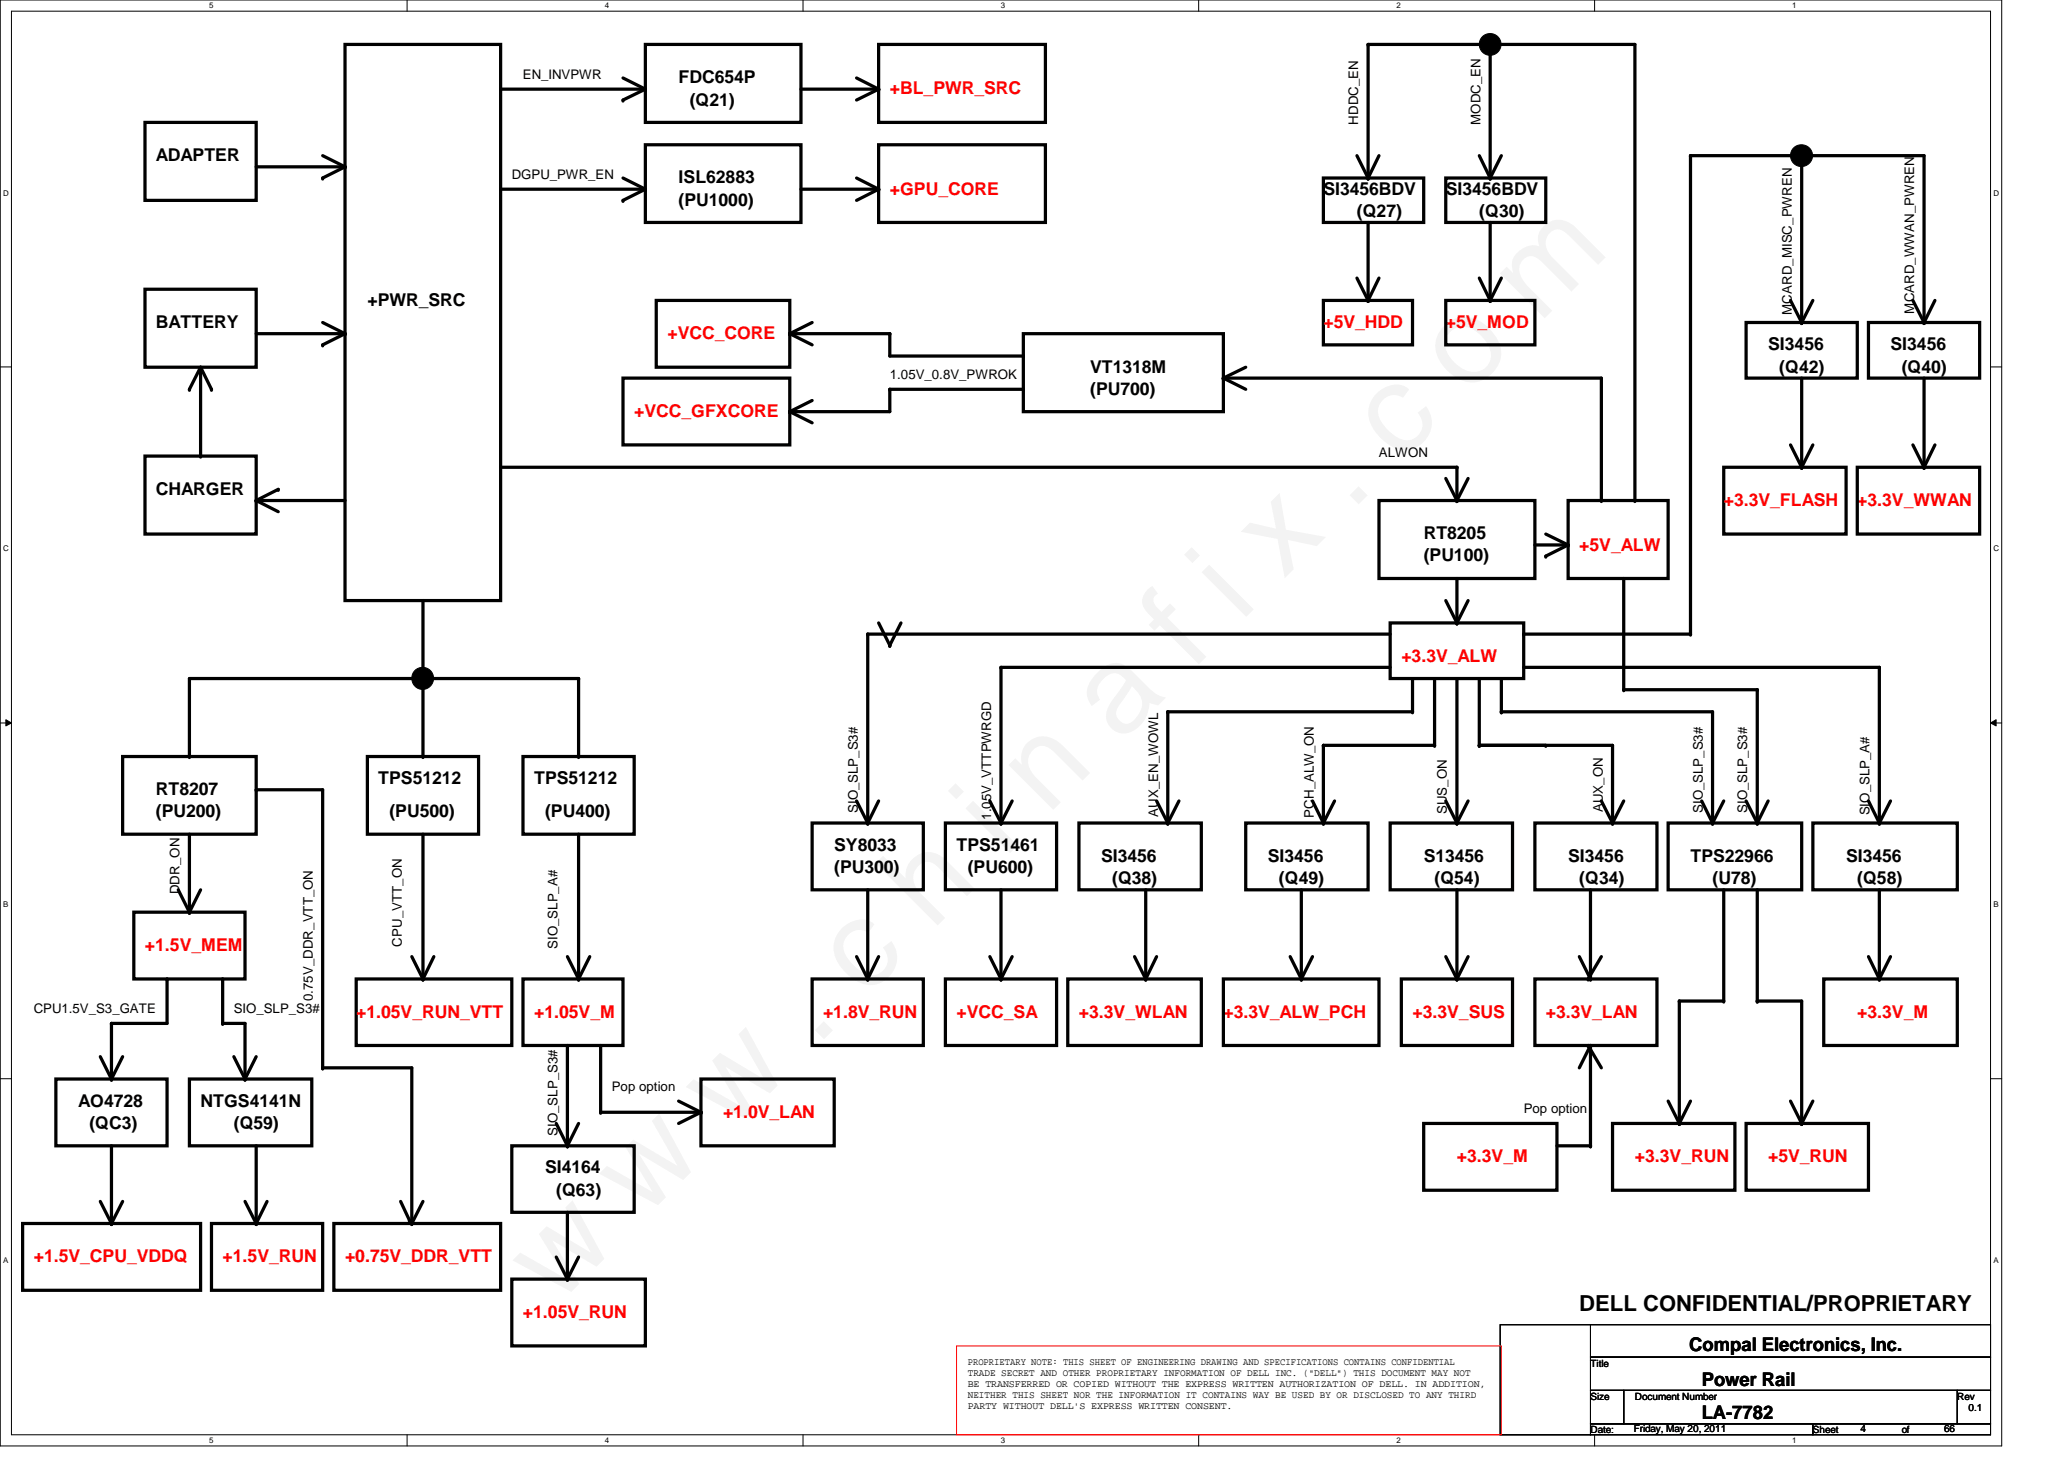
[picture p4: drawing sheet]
<svg xmlns="http://www.w3.org/2000/svg" width="297mm" height="210mm" viewBox="0 0 297 210" stroke-linecap="round" stroke-linejoin="round" font-family="sans-serif">
<defs><g id="words">
<text font-size="17.6" x="80.1" y="188" transform="rotate(-45 80.1 188)">w w w . c h i n a f i x . c o m</text>
<text font-size="3.2" x="227.3" y="188.6">DELL CONFIDENTIAL/PROPRIETARY</text>
<g font-size="2.7">
<text x="243.1" y="194.4">Compal Electronics, Inc.</text>
<text x="244.9" y="199.4">Power Rail</text>
<text x="244.9" y="204.2">LA-7782</text>
</g>
<g font-size="2.5">
<text x="97.7" y="12">FDC654P</text>
<text x="99.3" y="15.2">(Q21)</text>
<text x="22.4" y="23.2">ADAPTER</text>
<text x="97.7" y="26.4">ISL62883</text>
<text x="97.7" y="29.6">(PU1000)</text>
<text x="190.5" y="28">SI3456BDV</text>
<text x="208.1" y="28">SI3456BDV</text>
<text x="195.3" y="31.2">(Q27)</text>
<text x="212.9" y="31.2">(Q30)</text>
<text x="22.4" y="47.2">BATTERY</text>
<text x="52.9" y="44">+PWR_SRC</text>
<text x="156.9" y="53.6">VT1318M</text>
<text x="254.5" y="50.4">SI3456</text>
<text x="256.1" y="53.6">(Q42)</text>
<text x="272.1" y="50.4">SI3456</text>
<text x="273.7" y="53.6">(Q40)</text>
<text x="156.9" y="56.8">(PU700)</text>
<text x="22.4" y="71.2">CHARGER</text>
<text x="204.9" y="77.6">RT8205</text>
<text x="204.9" y="80.8">(PU100)</text>
<text x="54.4" y="112.8">TPS51212</text>
<text x="76.9" y="112.8">TPS51212</text>
<text x="22.4" y="117.6">(PU200)</text>
<text x="22.4" y="114.4">RT8207</text>
<text x="56" y="117.6">(PU500)</text>
<text x="78.4" y="117.6">(PU400)</text>
<text x="120.1" y="125.6">(PU300)</text>
<text x="120.1" y="122.4">SY8033</text>
<text x="137.7" y="122.4">TPS51461</text>
<text x="139.3" y="125.6">(PU600)</text>
<text x="158.5" y="124">SI3456</text>
<text x="182.5" y="124">SI3456</text>
<text x="204.9" y="124">S13456</text>
<text x="225.7" y="124">SI3456</text>
<text x="243.3" y="124">TPS22966</text>
<text x="265.7" y="124">SI3456</text>
<text x="160.1" y="127.2">(Q38)</text>
<text x="184.1" y="127.2">(Q49)</text>
<text x="206.5" y="127.2">(Q54)</text>
<text x="227.3" y="127.2">(Q34)</text>
<text x="246.5" y="127.2">(U78)</text>
<text x="267.3" y="127.2">(Q58)</text>
<text x="11.3" y="159.2">AO4728</text>
<text x="28.9" y="159.2">NTGS4141N</text>
<text x="12.9" y="162.4">(QC3)</text>
<text x="33.7" y="162.4">(Q59)</text>
<text x="78.4" y="168.8">SI4164</text>
<text x="80" y="172">(Q63)</text>
</g>
<g font-size="2.5" fill="#f00">
<text x="128.1" y="13.6">+BL_PWR_SRC</text>
<text x="128.1" y="28">+GPU_CORE</text>
<text x="190.5" y="47.2">+5V_HDD</text>
<text x="208.1" y="47.2">+5V_MOD</text>
<text x="96.1" y="48.8">+VCC_CORE</text>
<text x="91.3" y="60">+VCC_GFXCORE</text>
<text x="248.1" y="72.8">+3.3V_FLASH</text>
<text x="267.3" y="72.8">+3.3V_WWAN</text>
<text x="227.3" y="79.2">+5V_ALW</text>
<text x="201.7" y="95.2">+3.3V_ALW</text>
<text x="20.9" y="136.8">+1.5V_MEM</text>
<text x="51.3" y="146.4">+1.05V_RUN_VTT</text>
<text x="76.9" y="146.4">+1.05V_M</text>
<text x="118.4" y="146.4">+1.8V_RUN</text>
<text x="137.7" y="146.4">+VCC_SA</text>
<text x="155.3" y="146.4">+3.3V_WLAN</text>
<text x="176.1" y="146.4">+3.3V_ALW_PCH</text>
<text x="203.3" y="146.4">+3.3V_SUS</text>
<text x="222.5" y="146.4">+3.3V_LAN</text>
<text x="267.3" y="146.4">+3.3V_M</text>
<text x="104.1" y="160.8">+1.0V_LAN</text>
<text x="209.7" y="167.2">+3.3V_M</text>
<text x="235.3" y="167.2">+3.3V_RUN</text>
<text x="254.5" y="167.2">+5V_RUN</text>
<text x="4.9" y="181.6">+1.5V_CPU_VDDQ</text>
<text x="32" y="181.6">+1.5V_RUN</text>
<text x="49.7" y="181.6">+0.75V_DDR_VTT</text>
<text x="75.3" y="189.6">+1.05V_RUN</text>
</g>
<g font-size="1.9">
<text x="75.3" y="11.3">EN_INVPWR</text>
<text x="195.4" y="17.9" transform="rotate(-90 195.4 17.9)">HDDC_EN</text>
<text x="213.1" y="17.9" transform="rotate(-90 213.1 17.9)">MODC_EN</text>
<text x="73.7" y="25.7">DGPU_PWR_EN</text>
<text x="257.8" y="45.3" transform="rotate(-90 257.8 45.3)">MCARD_MISC_PWREN</text>
<text x="275.5" y="45.1" transform="rotate(-90 275.5 45.1)">MCARD_WWAN_PWREN</text>
<text x="128.1" y="54.5">1.05V_0.8V_PWROK</text>
<text x="198.5" y="65.7">ALWON</text>
<text x="123.4" y="117" transform="rotate(-90 123.4 117)">SIO_SLP_S3#</text>
<text x="142.7" y="117.9" transform="rotate(-90 142.7 117.9)">1.05V_VTTPWRGD</text>
<text x="166.7" y="117.5" transform="rotate(-90 166.7 117.5)">AUX_EN_WOWL</text>
<text x="189.1" y="117.6" transform="rotate(-90 189.1 117.6)">PCH_ALW_ON</text>
<text x="208.2" y="117.1" transform="rotate(-90 208.2 117.1)">SUS_ON</text>
<text x="230.7" y="116.8" transform="rotate(-90 230.7 116.8)">AUX_ON</text>
<text x="245.1" y="117" transform="rotate(-90 245.1 117)">SIO_SLP_S3#</text>
<text x="251.5" y="117" transform="rotate(-90 251.5 117)">SIO_SLP_S3#</text>
<text x="269.1" y="117.3" transform="rotate(-90 269.1 117.3)">SIO_SLP_A#</text>
<text x="25.8" y="128.7" transform="rotate(-90 25.8 128.7)">DDR_ON</text>
<text x="57.8" y="136.2" transform="rotate(-90 57.8 136.2)">CPU_VTT_ON</text>
<text x="80.2" y="136.5" transform="rotate(-90 80.2 136.5)">SIO_SLP_A#</text>
<text x="4.9" y="145.7">CPU1.5V_S3_GATE</text>
<text x="33.7" y="145.7">SIO_SLP_S3#</text>
<text x="45" y="144" transform="rotate(-90 45 144)">0.75V_DDR_VTT_ON</text>
<text x="88.1" y="156.9">Pop option</text>
<text x="219.3" y="160.1">Pop option</text>
<text x="80.2" y="163.4" transform="rotate(-90 80.2 163.4)">SIO_SLP_S3#</text>
</g>
<g font-size="1.4">
<text x="139.3" y="196.4">PROPRIETARY NOTE: THIS SHEET OF ENGINEERING DRAWING AND SPECIFICATIONS CONTAINS CONFIDENTIAL</text>
<text x="139.3" y="198">TRADE SECRET AND OTHER PROPRIETARY INFORMATION OF DELL INC. (&quot;DELL&quot;) THIS DOCUMENT MAY NOT</text>
<text x="228.9" y="196.6">Title</text>
<text x="139.3" y="201.1">NEITHER THIS SHEET NOR THE INFORMATION IT CONTAINS WAY BE USED BY OR DISCLOSED TO ANY THIRD</text>
<text x="139.3" y="199.6">BE TRANSFERRED OR COPIED WITHOUT THE EXPRESS WRITTEN AUTHORIZATION OF DELL. IN ADDITION,</text>
<text x="139.3" y="202.7">PARTY WITHOUT DELL'S EXPRESS WRITTEN CONSENT.</text>
<text x="228.9" y="201.4">Size</text>
<text x="235.3" y="201.4">Document Number</text>
<text x="281.7" y="201.4">Rev</text>
<text x="283.3" y="203">0.1</text>
<text x="228.9" y="206.2">Date:</text>
<text x="235.1" y="206">Friday, May 20, 2011</text>
<text x="260.9" y="206.2">Sheet</text>
<text x="267.8" y="206">4</text>
<text x="273.7" y="206.2">of</text>
<text x="279.8" y="206">66</text>
</g>
<g font-size="1.1">
<text x="30.1" y="1.1">5</text>
<text x="87" y="1.1">4</text>
<text x="144" y="1.1">3</text>
<text x="201" y="1.1">2</text>
<text x="257.9" y="1.1">1</text>
<text x=".5" y="28.2">D</text>
<text x="286.9" y="28.2">D</text>
<text x=".5" y="79.3">C</text>
<text x="286.9" y="79.3">C</text>
<text x=".5" y="130.6">B</text>
<text x="286.9" y="130.6">B</text>
<text x=".5" y="181.7">A</text>
<text x="286.9" y="181.7">A</text>
<text x="30.1" y="207.6">5</text>
<text x="87" y="207.6">4</text>
<text x="144" y="207.6">3</text>
<text x="201" y="207.6">2</text>
<text x="257.9" y="207.6">1</text>
</g>
</g></defs>
<path d="M0 0h288.1v208h-288.1zM1.6 1.6h284.9v204.8h-284.9z" fill="none" stroke="#000" stroke-width=".14"/>
<g fill="#fff">
<path d="M30.1 .2h.6v1.2h-.6z"/>
<path d="M30.1 206.6h.6v1.2h-.6z"/>
</g>
<path d="M58.6 0v1.6M58.6 206.4v1.6" fill="none" stroke="#000" stroke-width=".14"/>
<g fill="#fff">
<path d="M87 .2h.6v1.2h-.6z"/>
<path d="M87 206.6h.6v1.2h-.6z"/>
</g>
<path d="M115.6 0v1.6M115.6 206.4v1.6" fill="none" stroke="#000" stroke-width=".14"/>
<g fill="#fff">
<path d="M144 .2h.6v1.2h-.6z"/>
<path d="M144 206.6h.6v1.2h-.6z"/>
</g>
<path d="M172.5 0v1.6M172.5 206.4v1.6" fill="none" stroke="#000" stroke-width=".14"/>
<g fill="#fff">
<path d="M201 .2h.5v1.2h-.5z"/>
<path d="M201 206.6h.5v1.2h-.5z"/>
</g>
<path d="M229.5 0v1.6M229.5 206.4v1.6" fill="none" stroke="#000" stroke-width=".14"/>
<g fill="#fff">
<path d="M257.9 .2h.6v1.2h-.6z"/>
<path d="M257.9 206.6h.6v1.2h-.6z"/>
<path d="M.5 27.2h.7v1.2h-.7z"/>
<path d="M286.9 27.2h.8v1.2h-.8z"/>
<path d="M.5 78.4h.7v1.1h-.7z"/>
<path d="M286.9 78.4h.8v1.1h-.8z"/>
</g>
<path d="M0 52.8h1.6M286.5 52.8h1.6" fill="none" stroke="#000" stroke-width=".14"/>
<g fill="#fff">
<path d="M.5 129.6h.7v1.2h-.7z"/>
<path d="M286.9 129.6h.7v1.2h-.7z"/>
</g>
<path d="M0 104h1.6M.8 103.5l.8 .5-.8 .4zM286.5 104l.8-.5v.9zM286.5 104h1.6" fill="none" stroke="#000" stroke-width=".14"/>
<path d="M.8 103.5l.8 .5-.8 .4zM286.5 104l.8-.5v.9z" fill="#000"/>
<g fill="#fff">
<path d="M.5 180.8h.7v1.1h-.7z"/>
<path d="M286.9 180.8h.7v1.1h-.7z"/>
</g>
<g fill="none" stroke="#000" stroke-width=".14">
<path d="M0 155.2h1.6M286.5 155.2h1.6M215.9 190.6h13v15.8h-13zM228.9 190.6h57.6v4.6h-57.6zM228.9 195.2h57.6v4.8h-57.6zM228.9 200h4.8v4.9h-4.8zM228.9 204.9h32v1.5h-32zM233.7 200h48v4.9h-48zM260.9 204.9h25.6v1.5h-25.6zM281.7 200h4.8v4.9h-4.8z"/>
<circle cx="214.5" cy="6.4" r="1.57"/>
<circle cx="259.3" cy="22.4" r="1.58"/>
<circle cx="60.8" cy="97.6" r="1.58"/>
</g>
<g fill="none" stroke="#000" stroke-width=".47">
<path d="M20.9 17.6h16v11.2h-16zM49.7 6.4h22.3v80h-22.3zM72 12.8h20.9M89.7 11.2l3.2 1.6M92.9 6.4h22.4v11.2h-22.4zM92.9 12.8l-3.2 1.6M115.3 12.8h11.1M123.3 11.2l3.1 1.6M126.4 6.4h24v11.2h-24zM126.4 12.8l-3.1 1.6M214.5 6.4v19.2M36.9 24h12.8"/>
<path d="M46.4 22.4l3.3 1.6M49.7 24l-3.3 1.6M92.9 20.8h22.4v11.2h-22.4zM126.4 20.8h24v11.2h-24zM195.3 22.4l1.6 3.2M196.9 25.6v-19.2h38.4v65.6M198.5 22.4l-1.6 3.2M212.9 22.4l1.6 3.2M216.1 22.4l-1.6 3.2M259.3 24v22.4M20.9 41.6h16v11.2h-16zM28.9 52.8l-1.6 3.2"/>
<path d="M28.9 52.8l1.5 3.2M28.9 52.8v12.8M36.9 48h12.8M46.4 46.4l3.3 1.6M49.7 48l-3.3 1.6M147.3 48h28.8v11.2h-28.8zM176.1 54.4h54.4M251.3 46.4h16v8h-16zM257.7 43.2l1.6 3.2M259.3 54.4v12.8M260.9 43.2l-1.6 3.2M268.9 46.4h16v8h-16z"/>
<path d="M275.3 43.2l1.6 3.2M276.9 46.4v-24h-33.6v68.8h-24M276.9 54.4v12.8M278.5 43.2l-1.6 3.2M20.9 65.6h16v11.2h-16zM36.9 72h12.8M36.9 72l3.1 1.6M40 70.4l-3.1 1.6M72 67.2h137.7M225.7 72h14.4v11.2h-14.4zM248.1 67.2h17.6v9.6h-17.6zM257.7 64l1.6 3.2"/>
<path d="M260.9 64l-1.6 3.2M267.3 67.2h17.6v9.6h-17.6zM275.3 64l1.6 3.2M278.5 64l-1.6 3.2M60.9 86.4v22.4M83.3 97.6h-56v11.2M124.9 91.2h75.2M144.1 96h56M219.3 96h51.2v22.4M233.7 99.2h19.2v19.2M17.6 108.8h19.3v11.2h-19.3zM36.9 113.6h9.5v40h12.9v22.4l1.6-3.2"/>
<path d="M52.9 108.8h16v11.2h-16zM168.1 102.4h35.2M216.1 102.4h30.4v16M220.9 118.4h17.6v9.6h-17.6zM240.1 118.4h19.2v9.6h-19.2zM244.9 115.2l1.6 3.2M248.1 115.2l-1.6 3.2M251.3 115.2l1.6 3.2M254.5 115.2l-1.6 3.2M260.9 118.4h20.8v9.6h-20.8zM268.9 115.2l1.6 3.2M272.1 115.2l-1.6 3.2"/>
<path d="M19.3 131.2h16v9.6h-16zM25.7 128l1.6 3.2M27.3 120v11.2M28.9 128l-1.6 3.2M59.3 137.6l1.6 3.2M60.9 120v20.8M62.4 137.6l-1.5 3.2M248.1 128v16h-6.4v17.6M252.9 128v16h6.4v17.6M268.9 137.6l1.6 3.2M270.5 128v12.8M272.1 137.6l-1.6 3.2"/>
<path d="M8 155.2h16v9.6h-16zM14.4 152l1.6 3.2M17.6 152l-1.6 3.2M24 140.8v6.4h-8v8M27.3 155.2h17.6v9.6h-17.6zM32 140.8v6.4h3.3v8M33.7 152l1.6 3.2M36.9 152l-1.6 3.2M51.3 140.8h22.4v9.6h-22.4zM220.9 140.8h17.6v9.6h-17.6zM240.1 158.4l1.6 3.2M243.3 158.4l-1.6 3.2"/>
<path d="M257.7 158.4l1.6 3.2M260.9 158.4l-1.6 3.2M262.5 140.8h19.2v9.6h-19.2zM3.3 176h25.6v9.6h-25.6zM14.4 172.8l1.6 3.2M16 164.8v11.2M17.6 172.8l-1.6 3.2M30.4 176h16v9.6h-16zM35.3 172.8l1.6 3.2M36.9 164.8v11.2M38.4 172.8l-1.5 3.2M48 176h24v9.6h-24z"/>
<path d="M57.7 172.8l1.2 2.8M232.1 161.6h17.6v9.6h-17.6zM251.3 161.6h17.6v9.6h-17.6z"/>
</g>
<g fill="#000">
<circle cx="89.7" cy="14.4" r=".23"/>
<circle cx="92.9" cy="12.8" r=".23"/>
<circle cx="126.4" cy="12.8" r=".23"/>
<circle cx="196.9" cy="6.4" r=".23"/>
<circle cx="46.4" cy="25.6" r=".23"/>
<circle cx="49.7" cy="24" r=".23"/>
<circle cx="243.3" cy="22.4" r=".23"/>
<circle cx="27.3" cy="56" r=".23"/>
<circle cx="30.4" cy="56" r=".23"/>
<circle cx="46.4" cy="49.6" r=".23"/>
<circle cx="49.7" cy="48" r=".23"/>
<circle cx="259.3" cy="46.4" r=".23"/>
<circle cx="276.9" cy="46.4" r=".23"/>
<circle cx="28.9" cy="65.6" r=".23"/>
<circle cx="36.9" cy="72" r=".23"/>
<circle cx="40" cy="70.4" r=".23"/>
<circle cx="259.3" cy="67.2" r=".23"/>
<circle cx="276.9" cy="67.2" r=".23"/>
<circle cx="60.9" cy="97.6" r=".23"/>
<circle cx="243.3" cy="91.2" r=".23"/>
<circle cx="252.9" cy="99.2" r=".23"/>
<circle cx="270.5" cy="96" r=".23"/>
<circle cx="27.3" cy="108.8" r=".23"/>
<circle cx="36.9" cy="113.6" r=".23"/>
<circle cx="60.9" cy="108.8" r=".23"/>
<circle cx="246.5" cy="118.4" r=".23"/>
<circle cx="252.9" cy="118.4" r=".23"/>
<circle cx="270.5" cy="118.4" r=".23"/>
<circle cx="27.3" cy="131.2" r=".23"/>
<circle cx="16" cy="147.2" r=".23"/>
<circle cx="16" cy="155.2" r=".23"/>
<circle cx="24" cy="140.8" r=".23"/>
<circle cx="32" cy="140.8" r=".23"/>
<circle cx="32" cy="147.2" r=".23"/>
<circle cx="35.3" cy="155.2" r=".23"/>
<circle cx="46.4" cy="153.6" r=".23"/>
<circle cx="60.9" cy="140.8" r=".23"/>
<circle cx="241.7" cy="144" r=".23"/>
<circle cx="248.1" cy="144" r=".23"/>
<circle cx="252.9" cy="144" r=".23"/>
<circle cx="270.5" cy="140.8" r=".23"/>
<circle cx="16" cy="176" r=".23"/>
<circle cx="36.9" cy="176" r=".23"/>
<circle cx="58.9" cy="175.6" r=".23"/>
<circle cx="59.3" cy="176" r=".23"/>
<circle cx="241.7" cy="161.6" r=".23"/>
<circle cx="259.3" cy="161.6" r=".23"/>
</g>
<path d="M137.7 193.6h78.4v12.8h-78.4z" fill="none" stroke="#f00" stroke-width=".14"/>
<g fill="#000">
<circle cx="214.5" cy="6.4" r="1.57"/>
<circle cx="259.3" cy="22.4" r="1.58"/>
<circle cx="60.8" cy="97.6" r="1.58"/>
</g>
<use href="#words"/>
</svg>
